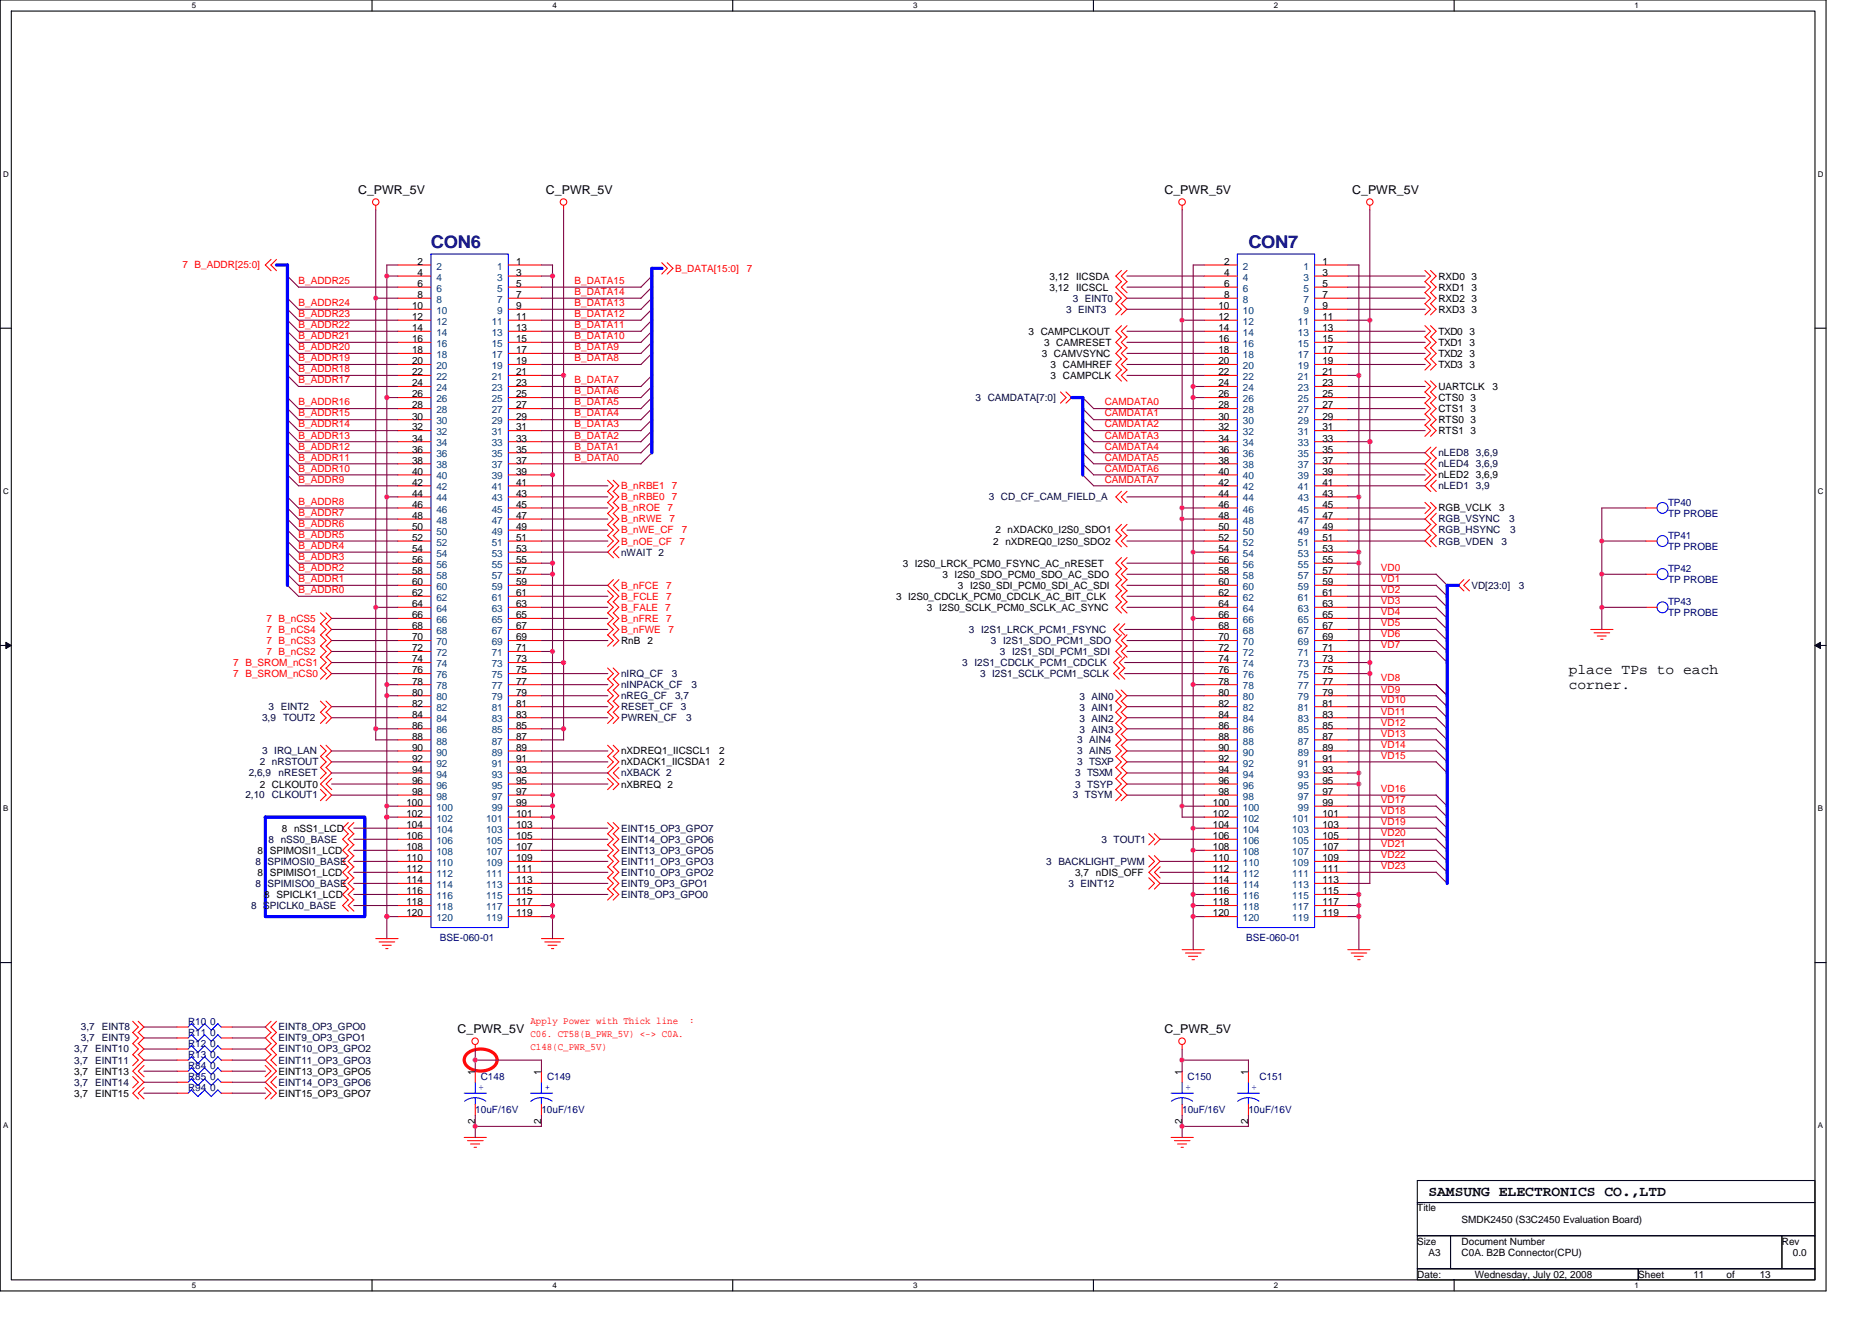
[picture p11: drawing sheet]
<svg xmlns="http://www.w3.org/2000/svg" width="297mm" height="210mm" viewBox="0 0 297 210" stroke-linecap="round" stroke-linejoin="round" font-family="sans-serif">
<defs><g id="words">
<g font-size="2.8" fill="#000080">
<text x="68.4" y="39.4">CON6</text>
<text x="198.1" y="39.4">CON7</text>
</g>
<g font-size="2.3">
<text x="248.9" y="107">place TPs to each</text>
<text x="248.9" y="109.4">corner.</text>
<text x="226.6" y="189.8">SAMSUNG ELECTRONICS CO.,LTD</text>
</g>
<g font-size="1.9">
<text x="56.8" y="30.8">C_PWR_5V</text>
<text x="86.6" y="30.8">C_PWR_5V</text>
<text x="184.8" y="30.8">C_PWR_5V</text>
<text x="214.6" y="30.8">C_PWR_5V</text>
<text x="72.6" y="164">C_PWR_5V</text>
<text x="184.8" y="164">C_PWR_5V</text>
</g>
<g font-size="1.6" fill="#f00">
<text x="29" y="42.6">7 B_ADDR[25:0]</text>
<text x="47.4" y="45.1">B_ADDR25</text>
<text x="91.2" y="45.1">B_DATA15</text>
<text x="91.2" y="46.8">B_DATA14</text>
<text x="107.1" y="43.1">B_DATA[15:0]</text>
<text x="118.5" y="43.1">7</text>
<text x="47.4" y="50.3">B_ADDR23</text>
<text x="47.4" y="52.1">B_ADDR22</text>
<text x="47.4" y="48.6">B_ADDR24</text>
<text x="47.4" y="53.8">B_ADDR21</text>
<text x="91.2" y="52.1">B_DATA11</text>
<text x="91.2" y="53.8">B_DATA10</text>
<text x="91.2" y="48.6">B_DATA13</text>
<text x="91.2" y="50.3">B_DATA12</text>
<text x="47.4" y="55.6">B_ADDR20</text>
<text x="47.4" y="59.1">B_ADDR18</text>
<text x="47.4" y="57.3">B_ADDR19</text>
<text x="91.2" y="57.3">B_DATA8</text>
<text x="91.2" y="55.6">B_DATA9</text>
<text x="47.4" y="60.8">B_ADDR17</text>
<text x="47.4" y="64.3">B_ADDR16</text>
<text x="91.2" y="64.3">B_DATA5</text>
<text x="91.2" y="62.6">B_DATA6</text>
<text x="91.2" y="60.8">B_DATA7</text>
<text x="175.3" y="64.3">CAMDATA0</text>
<text x="47.4" y="71.4">B_ADDR12</text>
<text x="47.4" y="69.6">B_ADDR13</text>
<text x="47.4" y="66.1">B_ADDR15</text>
<text x="47.4" y="67.8">B_ADDR14</text>
<text x="91.2" y="69.6">B_DATA2</text>
<text x="91.2" y="71.4">B_DATA1</text>
<text x="91.2" y="67.8">B_DATA3</text>
<text x="91.2" y="66.1">B_DATA4</text>
<text x="175.3" y="69.6">CAMDATA3</text>
<text x="175.3" y="67.8">CAMDATA2</text>
<text x="175.3" y="66.1">CAMDATA1</text>
<text x="175.3" y="71.4">CAMDATA4</text>
<text x="47.4" y="73.1">B_ADDR11</text>
<text x="47.4" y="76.6">B_ADDR9</text>
<text x="47.4" y="74.9">B_ADDR10</text>
<text x="91.2" y="73.1">B_DATA0</text>
<text x="98.5" y="77.7">B_nRBE1 7</text>
<text x="175.3" y="74.9">CAMDATA6</text>
<text x="175.3" y="73.1">CAMDATA5</text>
<text x="175.3" y="76.6">CAMDATA7</text>
<text x="47.4" y="81.9">B_ADDR7</text>
<text x="47.4" y="83.6">B_ADDR6</text>
<text x="47.4" y="80.1">B_ADDR8</text>
<text x="98.5" y="79.4">B_nRBE0 7</text>
<text x="98.5" y="81.2">B_nROE 7</text>
<text x="98.5" y="82.9">B_nRWE</text>
<text x="106.3" y="82.9">7</text>
<text x="47.4" y="87.1">B_ADDR4</text>
<text x="47.4" y="88.9">B_ADDR3</text>
<text x="47.4" y="85.4">B_ADDR5</text>
<text x="98.5" y="84.7">B_nWE_CF</text>
<text x="98.5" y="86.4">B_nOE_CF</text>
<text x="107.8" y="86.4">7</text>
<text x="108.2" y="84.7">7</text>
<text x="47.4" y="92.4">B_ADDR1</text>
<text x="47.4" y="94.1">B_ADDR0</text>
<text x="47.4" y="90.6">B_ADDR2</text>
<text x="98.5" y="95.2">B_FCLE</text>
<text x="98.5" y="93.4">B_nFCE</text>
<text x="105.7" y="95.2">7</text>
<text x="105.7" y="93.4">7</text>
<text x="219.1" y="90.6">VD0</text>
<text x="219.1" y="94.1">VD2</text>
<text x="219.1" y="95.9">VD3</text>
<text x="219.1" y="92.4">VD1</text>
<text x="42.3" y="100.4">7 B_nCS4</text>
<text x="42.3" y="98.7">7 B_nCS5</text>
<text x="98.5" y="98.7">B_nFRE</text>
<text x="98.5" y="96.9">B_FALE</text>
<text x="98.5" y="100.4">B_nFWE</text>
<text x="105.6" y="96.9">7</text>
<text x="105.7" y="98.7">7</text>
<text x="106.1" y="100.4">7</text>
<text x="219.1" y="101.2">VD6</text>
<text x="219.1" y="99.4">VD5</text>
<text x="219.1" y="97.6">VD4</text>
<text x="37" y="107.5">7 B_SROM_nCS0</text>
<text x="37" y="105.7">7 B_SROM_nCS1</text>
<text x="42.3" y="102.2">7 B_nCS3</text>
<text x="42.3" y="103.9">7 B_nCS2</text>
<text x="219.1" y="102.9">VD7</text>
<text x="219.1" y="108.2">VD8</text>
<text x="219.1" y="111.7">VD10</text>
<text x="219.1" y="109.9">VD9</text>
<text x="219.1" y="113.4">VD11</text>
<text x="219.1" y="116.9">VD13</text>
<text x="219.1" y="115.2">VD12</text>
<text x="219.1" y="118.7">VD14</text>
<text x="219.1" y="125.7">VD16</text>
<text x="219.1" y="120.4">VD15</text>
<text x="219.1" y="129.2">VD18</text>
<text x="219.1" y="127.4">VD17</text>
<text x="219.1" y="130.9">VD19</text>
<text x="219.1" y="132.7">VD20</text>
<text x="219.1" y="134.5">VD21</text>
<text x="219.1" y="137.9">VD23</text>
<text x="219.1" y="136.2">VD22</text>
<text x="84.2" y="162.5">Apply Power with Thick line</text>
<text x="84.2" y="164.6">C06. CT58(B_PWR_5V) &lt;-&gt; C0A.</text>
<text x="84.2" y="166.7">C148(C_PWR_5V)</text>
<text x="109.3" y="162.5">:</text>
</g>
<g font-size="1.6">
<text x="66.3" y="42">2</text>
<text x="66.3" y="43.8">4</text>
<text x="66.3" y="45.6">6</text>
<text x="66.3" y="47.3">8</text>
<text x="81.9" y="42">1</text>
<text x="81.9" y="43.8">3</text>
<text x="81.9" y="45.6">5</text>
<text x="81.9" y="47.3">7</text>
<text x="166.5" y="44.4">3,12</text>
<text x="166.5" y="46.1">3,12</text>
<text x="170.7" y="44.4">IICSDA</text>
<text x="170.7" y="46.1">IICSCL</text>
<text x="194.2" y="42">2</text>
<text x="194.2" y="43.8">4</text>
<text x="194.2" y="45.6">6</text>
<text x="194.2" y="47.3">8</text>
<text x="209.8" y="42">1</text>
<text x="209.8" y="43.8">3</text>
<text x="209.8" y="45.6">5</text>
<text x="209.8" y="47.3">7</text>
<text x="228.2" y="47.9">RXD2 3</text>
<text x="228.2" y="46.1">RXD1 3</text>
<text x="228.2" y="44.4">RXD0 3</text>
<text x="65.4" y="49.1">10</text>
<text x="65.4" y="50.8">12</text>
<text x="65.4" y="52.6">14</text>
<text x="81.9" y="49.1">9</text>
<text x="81.9" y="50.8">11</text>
<text x="81.9" y="52.6">13</text>
<text x="163.2" y="53.1">3 CAMPCLKOUT</text>
<text x="193.3" y="49.1">10</text>
<text x="193.3" y="50.8">12</text>
<text x="193.3" y="52.6">14</text>
<text x="209.8" y="49.1">9</text>
<text x="209.8" y="50.8">11</text>
<text x="209.8" y="52.6">13</text>
<text x="228.2" y="53.1">TXD0 3</text>
<text x="228.2" y="49.6">RXD3 3</text>
<text x="65.4" y="54.3">16</text>
<text x="65.4" y="56.1">18</text>
<text x="65.4" y="57.8">20</text>
<text x="65.4" y="59.6">22</text>
<text x="81.9" y="54.3">15</text>
<text x="81.9" y="56.1">17</text>
<text x="81.9" y="57.8">19</text>
<text x="81.9" y="59.6">21</text>
<text x="165.3" y="56.6">3 CAMVSYNC</text>
<text x="165.7" y="54.9">3 CAMRESET</text>
<text x="166.7" y="58.4">3 CAMHREF</text>
<text x="193.3" y="54.3">16</text>
<text x="193.3" y="56.1">18</text>
<text x="193.3" y="57.8">20</text>
<text x="193.3" y="59.6">22</text>
<text x="209.8" y="54.3">15</text>
<text x="209.8" y="56.1">17</text>
<text x="209.8" y="57.8">19</text>
<text x="209.8" y="59.6">21</text>
<text x="228.2" y="56.6">TXD2 3</text>
<text x="228.2" y="54.9">TXD1 3</text>
<text x="228.2" y="58.4">TXD3 3</text>
<text x="65.4" y="61.3">24</text>
<text x="65.4" y="63.1">26</text>
<text x="65.4" y="64.8">28</text>
<text x="81.9" y="61.3">23</text>
<text x="81.9" y="63.1">25</text>
<text x="81.9" y="64.8">27</text>
<text x="166.7" y="60.1">3 CAMPCLK</text>
<text x="193.3" y="61.3">24</text>
<text x="193.3" y="63.1">26</text>
<text x="193.3" y="64.8">28</text>
<text x="209.8" y="61.3">23</text>
<text x="209.8" y="63.1">25</text>
<text x="209.8" y="64.8">27</text>
<text x="228.2" y="61.9">UARTCLK</text>
<text x="228.2" y="63.6">CTS0 3</text>
<text x="228.2" y="65.4">CTS1 3</text>
<text x="236.8" y="61.9">3</text>
<text x="65.4" y="66.6">30</text>
<text x="65.4" y="68.3">32</text>
<text x="65.4" y="70.1">34</text>
<text x="65.4" y="71.8">36</text>
<text x="81.9" y="66.6">29</text>
<text x="81.9" y="68.3">31</text>
<text x="81.9" y="70.1">33</text>
<text x="81.9" y="71.8">35</text>
<text x="193.3" y="66.6">30</text>
<text x="193.3" y="68.3">32</text>
<text x="193.3" y="70.1">34</text>
<text x="193.3" y="71.8">36</text>
<text x="209.8" y="66.6">29</text>
<text x="209.8" y="68.3">31</text>
<text x="209.8" y="70.1">33</text>
<text x="209.8" y="71.8">35</text>
<text x="228.2" y="67.1">RTS0 3</text>
<text x="228.2" y="68.9">RTS1 3</text>
<text x="65.4" y="73.6">38</text>
<text x="65.4" y="75.4">40</text>
<text x="65.4" y="77.1">42</text>
<text x="81.9" y="73.6">37</text>
<text x="81.9" y="75.4">39</text>
<text x="81.9" y="77.1">41</text>
<text x="193.3" y="73.6">38</text>
<text x="193.3" y="75.4">40</text>
<text x="193.3" y="77.1">42</text>
<text x="209.8" y="73.6">37</text>
<text x="209.8" y="75.4">39</text>
<text x="209.8" y="77.1">41</text>
<text x="228.2" y="75.9">nLED2 3,6,9</text>
<text x="65.4" y="78.8">44</text>
<text x="65.4" y="80.6">46</text>
<text x="65.4" y="82.4">48</text>
<text x="81.9" y="78.8">43</text>
<text x="81.9" y="80.6">45</text>
<text x="81.9" y="82.4">47</text>
<text x="193.3" y="78.8">44</text>
<text x="193.3" y="80.6">46</text>
<text x="193.3" y="82.4">48</text>
<text x="209.8" y="78.8">43</text>
<text x="209.8" y="80.6">45</text>
<text x="209.8" y="82.4">47</text>
<text x="228.2" y="81.2">RGB_VCLK</text>
<text x="237.9" y="81.2">3</text>
<text x="65.4" y="84.1">50</text>
<text x="65.4" y="85.9">52</text>
<text x="65.4" y="87.6">54</text>
<text x="65.4" y="89.4">56</text>
<text x="81.9" y="84.1">49</text>
<text x="81.9" y="85.9">51</text>
<text x="81.9" y="87.6">53</text>
<text x="81.9" y="89.4">55</text>
<text x="143.2" y="89.9">3 I2S0_LRCK_PCM0_FSYNC_AC_nRESET</text>
<text x="157.6" y="86.4">2 nXDREQ0_I2S0_SDO2</text>
<text x="157.9" y="84.7">2 nXDACK0_I2S0_SDO1</text>
<text x="193.3" y="84.1">50</text>
<text x="193.3" y="85.9">52</text>
<text x="193.3" y="87.6">54</text>
<text x="193.3" y="89.4">56</text>
<text x="209.8" y="84.1">49</text>
<text x="209.8" y="85.9">51</text>
<text x="209.8" y="87.6">53</text>
<text x="209.8" y="89.4">55</text>
<text x="65.4" y="91.1">58</text>
<text x="65.4" y="92.9">60</text>
<text x="65.4" y="94.6">62</text>
<text x="81.9" y="91.1">57</text>
<text x="81.9" y="92.9">59</text>
<text x="81.9" y="94.6">61</text>
<text x="142.2" y="95.2">3 I2S0_CDCLK_PCM0_CDCLK_AC_BIT_CLK</text>
<text x="149.5" y="91.7">3 I2S0_SDO_PCM0_SDO_AC_SDO</text>
<text x="152" y="93.4">3 I2S0_SDI_PCM0_SDI_AC_SDI</text>
<text x="193.3" y="91.1">58</text>
<text x="193.3" y="92.9">60</text>
<text x="193.3" y="94.6">62</text>
<text x="209.8" y="91.1">57</text>
<text x="209.8" y="92.9">59</text>
<text x="209.8" y="94.6">61</text>
<text x="65.4" y="96.4">64</text>
<text x="65.4" y="98.1">66</text>
<text x="65.4" y="99.9">68</text>
<text x="65.4" y="101.6">70</text>
<text x="81.9" y="96.4">63</text>
<text x="81.9" y="98.1">65</text>
<text x="81.9" y="99.9">67</text>
<text x="81.9" y="101.6">69</text>
<text x="147.1" y="96.9">3 I2S0_SCLK_PCM0_SCLK_AC_SYNC</text>
<text x="193.3" y="96.4">64</text>
<text x="193.3" y="98.1">66</text>
<text x="193.3" y="99.9">68</text>
<text x="193.3" y="101.6">70</text>
<text x="209.8" y="96.4">63</text>
<text x="209.8" y="98.1">65</text>
<text x="209.8" y="99.9">67</text>
<text x="209.8" y="101.6">69</text>
<text x="65.4" y="103.4">72</text>
<text x="65.4" y="105.1">74</text>
<text x="65.4" y="106.9">76</text>
<text x="81.9" y="103.4">71</text>
<text x="81.9" y="105.1">73</text>
<text x="81.9" y="106.9">75</text>
<text x="98.5" y="102.2">RnB</text>
<text x="102.7" y="102.2">2</text>
<text x="193.3" y="103.4">72</text>
<text x="193.3" y="105.1">74</text>
<text x="193.3" y="106.9">76</text>
<text x="209.8" y="103.4">71</text>
<text x="209.8" y="105.1">73</text>
<text x="209.8" y="106.9">75</text>
<text x="65.4" y="108.6">78</text>
<text x="65.4" y="110.4">80</text>
<text x="65.4" y="112.1">82</text>
<text x="65.4" y="113.9">84</text>
<text x="81.9" y="108.6">77</text>
<text x="81.9" y="110.4">79</text>
<text x="81.9" y="112.1">81</text>
<text x="81.9" y="113.9">83</text>
<text x="193.3" y="108.6">78</text>
<text x="193.3" y="110.4">80</text>
<text x="193.3" y="112.1">82</text>
<text x="193.3" y="113.9">84</text>
<text x="209.8" y="108.6">77</text>
<text x="209.8" y="110.4">79</text>
<text x="209.8" y="112.1">81</text>
<text x="209.8" y="113.9">83</text>
<text x="65.4" y="115.7">86</text>
<text x="65.4" y="117.4">88</text>
<text x="65.4" y="119.2">90</text>
<text x="81.9" y="115.7">85</text>
<text x="81.9" y="117.4">87</text>
<text x="81.9" y="119.2">89</text>
<text x="98.5" y="119.7">nXDREQ1_IICSCL1</text>
<text x="114.1" y="119.7">2</text>
<text x="193.3" y="115.7">86</text>
<text x="193.3" y="117.4">88</text>
<text x="193.3" y="119.2">90</text>
<text x="209.8" y="115.7">85</text>
<text x="209.8" y="117.4">87</text>
<text x="209.8" y="119.2">89</text>
<text x="41.2" y="125">2 CLKOUT0</text>
<text x="65.4" y="120.9">92</text>
<text x="65.4" y="122.7">94</text>
<text x="65.4" y="124.4">96</text>
<text x="81.9" y="120.9">91</text>
<text x="81.9" y="122.7">93</text>
<text x="81.9" y="124.4">95</text>
<text x="98.5" y="125">nXBREQ 2</text>
<text x="98.5" y="121.5">nXDACK1_IICSDA1</text>
<text x="114.1" y="121.5">2</text>
<text x="193.3" y="120.9">92</text>
<text x="193.3" y="122.7">94</text>
<text x="193.3" y="124.4">96</text>
<text x="209.8" y="120.9">91</text>
<text x="209.8" y="122.7">93</text>
<text x="209.8" y="124.4">95</text>
<text x="44.7" y="132">8 nSS1_LCD</text>
<text x="64.5" y="127.9">100</text>
<text x="64.5" y="129.7">102</text>
<text x="64.5" y="131.4">104</text>
<text x="65.4" y="126.2">98</text>
<text x="81.9" y="126.2">97</text>
<text x="81.9" y="127.9">99</text>
<text x="81.9" y="129.7">101</text>
<text x="81.9" y="131.4">103</text>
<text x="192.4" y="127.9">100</text>
<text x="192.4" y="129.7">102</text>
<text x="192.4" y="131.4">104</text>
<text x="193.3" y="126.2">98</text>
<text x="209.8" y="126.2">97</text>
<text x="209.8" y="127.9">99</text>
<text x="209.8" y="129.7">101</text>
<text x="209.8" y="131.4">103</text>
<text x="40.9" y="135.5">8</text>
<text x="42.8" y="135.5">SPIMOSI1_LCD</text>
<text x="64.5" y="133.2">106</text>
<text x="64.5" y="134.9">108</text>
<text x="64.5" y="136.7">110</text>
<text x="81.9" y="133.2">105</text>
<text x="81.9" y="134.9">107</text>
<text x="81.9" y="136.7">109</text>
<text x="192.4" y="133.2">106</text>
<text x="192.4" y="134.9">108</text>
<text x="192.4" y="136.7">110</text>
<text x="209.8" y="133.2">105</text>
<text x="209.8" y="134.9">107</text>
<text x="209.8" y="136.7">109</text>
<text x="40.9" y="139">8</text>
<text x="41.9" y="142.5">8 SPICLK1_LCD</text>
<text x="42.8" y="139">SPIMISO1_LCD</text>
<text x="64.5" y="138.4">112</text>
<text x="64.5" y="140.2">114</text>
<text x="64.5" y="141.9">116</text>
<text x="64.5" y="143.7">118</text>
<text x="81.9" y="138.4">111</text>
<text x="81.9" y="140.2">113</text>
<text x="81.9" y="141.9">115</text>
<text x="81.9" y="143.7">117</text>
<text x="170.6" y="139">3,7</text>
<text x="173.9" y="139">nDIS_OFF</text>
<text x="192.4" y="138.4">112</text>
<text x="192.4" y="140.2">114</text>
<text x="192.4" y="141.9">116</text>
<text x="192.4" y="143.7">118</text>
<text x="209.8" y="138.4">111</text>
<text x="209.8" y="140.2">113</text>
<text x="209.8" y="141.9">115</text>
<text x="209.8" y="143.7">117</text>
<text x="64.5" y="145.5">120</text>
<text x="81.9" y="145.5">119</text>
<text x="192.4" y="145.5">120</text>
<text x="209.8" y="145.5">119</text>
<text x="11.8" y="170.5">3,7</text>
<text x="15.1" y="170.5">EINT13</text>
<text x="44.2" y="170.5">EINT13_OP3_GPO5</text>
<text x="75.4" y="170.5" transform="rotate(-90 75.4 170.5)">1</text>
<text x="85.9" y="170.5" transform="rotate(-90 85.9 170.5)">1</text>
<text x="187.6" y="170.5" transform="rotate(-90 187.6 170.5)">1</text>
<text x="198.1" y="170.5" transform="rotate(-90 198.1 170.5)">1</text>
<text x="11.8" y="174.1">3,7</text>
<text x="15.1" y="174.1">EINT15</text>
<text x="44.2" y="174.1">EINT15_OP3_GPO7</text>
<text x="75.4" y="178.4" transform="rotate(-90 75.4 178.4)">2</text>
<text x="85.9" y="178.4" transform="rotate(-90 85.9 178.4)">2</text>
<text x="187.6" y="178.4" transform="rotate(-90 187.6 178.4)">2</text>
<text x="198.1" y="178.4" transform="rotate(-90 198.1 178.4)">2</text>
<text x="224.9" y="192.3">Title</text>
<text x="224.9" y="197.5">Size</text>
<text x="231.9" y="194">SMDK2450 (S3C2450 Evaluation Board)</text>
<text x="231.9" y="197.5">Document Number</text>
<text x="282.7" y="197.5">Rev</text>
<text x="224.9" y="202.8">Date:</text>
<text x="226.6" y="199.3">A3</text>
<text x="231.9" y="199.3">C0A. B2B Connector(CPU)</text>
<text x="234" y="202.8">Wednesday, July 02, 2008</text>
<text x="259.9" y="202.8">Sheet</text>
<text x="268.7" y="202.8">11</text>
<text x="274" y="202.8">of</text>
<text x="279.2" y="202.8">13</text>
<text x="284.5" y="199.3">0.0</text>
</g>
<g font-size="1.6" fill="#004080">
<text x="69.3" y="42.8">2</text>
<text x="69.3" y="44.5">4</text>
<text x="69.3" y="46.3">6</text>
<text x="78.9" y="42.8">1</text>
<text x="78.9" y="44.5">3</text>
<text x="78.9" y="46.3">5</text>
<text x="197.2" y="42.8">2</text>
<text x="197.2" y="44.5">4</text>
<text x="197.2" y="46.3">6</text>
<text x="206.8" y="42.8">1</text>
<text x="206.8" y="44.5">3</text>
<text x="206.8" y="46.3">5</text>
<text x="69.3" y="48">8</text>
<text x="69.3" y="49.8">10</text>
<text x="69.3" y="51.5">12</text>
<text x="69.3" y="53.3">14</text>
<text x="78" y="51.5">11</text>
<text x="78" y="53.3">13</text>
<text x="78.9" y="48">7</text>
<text x="78.9" y="49.8">9</text>
<text x="197.2" y="48">8</text>
<text x="197.2" y="49.8">10</text>
<text x="197.2" y="51.5">12</text>
<text x="197.2" y="53.3">14</text>
<text x="205.9" y="51.5">11</text>
<text x="205.9" y="53.3">13</text>
<text x="206.8" y="48">7</text>
<text x="206.8" y="49.8">9</text>
<text x="69.3" y="55.1">16</text>
<text x="69.3" y="56.8">18</text>
<text x="69.3" y="58.6">20</text>
<text x="78" y="55.1">15</text>
<text x="78" y="56.8">17</text>
<text x="78" y="58.6">19</text>
<text x="197.2" y="55.1">16</text>
<text x="197.2" y="56.8">18</text>
<text x="197.2" y="58.6">20</text>
<text x="205.9" y="55.1">15</text>
<text x="205.9" y="56.8">17</text>
<text x="205.9" y="58.6">19</text>
<text x="69.3" y="60.3">22</text>
<text x="69.3" y="62.1">24</text>
<text x="69.3" y="63.8">26</text>
<text x="69.3" y="65.6">28</text>
<text x="78" y="60.3">21</text>
<text x="78" y="62.1">23</text>
<text x="78" y="63.8">25</text>
<text x="78" y="65.6">27</text>
<text x="197.2" y="60.3">22</text>
<text x="197.2" y="62.1">24</text>
<text x="197.2" y="63.8">26</text>
<text x="197.2" y="65.6">28</text>
<text x="205.9" y="60.3">21</text>
<text x="205.9" y="62.1">23</text>
<text x="205.9" y="63.8">25</text>
<text x="205.9" y="65.6">27</text>
<text x="69.3" y="67.3">30</text>
<text x="69.3" y="69.1">32</text>
<text x="69.3" y="70.8">34</text>
<text x="78" y="67.3">29</text>
<text x="78" y="69.1">31</text>
<text x="78" y="70.8">33</text>
<text x="197.2" y="67.3">30</text>
<text x="197.2" y="69.1">32</text>
<text x="197.2" y="70.8">34</text>
<text x="205.9" y="67.3">29</text>
<text x="205.9" y="69.1">31</text>
<text x="205.9" y="70.8">33</text>
<text x="69.3" y="72.6">36</text>
<text x="69.3" y="74.3">38</text>
<text x="69.3" y="76.1">40</text>
<text x="69.3" y="77.8">42</text>
<text x="78" y="72.6">35</text>
<text x="78" y="74.3">37</text>
<text x="78" y="76.1">39</text>
<text x="78" y="77.8">41</text>
<text x="197.2" y="72.6">36</text>
<text x="197.2" y="74.3">38</text>
<text x="197.2" y="76.1">40</text>
<text x="197.2" y="77.8">42</text>
<text x="205.9" y="72.6">35</text>
<text x="205.9" y="74.3">37</text>
<text x="205.9" y="76.1">39</text>
<text x="205.9" y="77.8">41</text>
<text x="69.3" y="79.6">44</text>
<text x="69.3" y="81.4">46</text>
<text x="69.3" y="83.1">48</text>
<text x="78" y="79.6">43</text>
<text x="78" y="81.4">45</text>
<text x="78" y="83.1">47</text>
<text x="197.2" y="79.6">44</text>
<text x="197.2" y="81.4">46</text>
<text x="197.2" y="83.1">48</text>
<text x="205.9" y="79.6">43</text>
<text x="205.9" y="81.4">45</text>
<text x="205.9" y="83.1">47</text>
<text x="69.3" y="84.9">50</text>
<text x="69.3" y="86.6">52</text>
<text x="69.3" y="88.4">54</text>
<text x="78" y="84.9">49</text>
<text x="78" y="86.6">51</text>
<text x="78" y="88.4">53</text>
<text x="197.2" y="84.9">50</text>
<text x="197.2" y="86.6">52</text>
<text x="197.2" y="88.4">54</text>
<text x="205.9" y="84.9">49</text>
<text x="205.9" y="86.6">51</text>
<text x="205.9" y="88.4">53</text>
<text x="69.3" y="90.1">56</text>
<text x="69.3" y="91.9">58</text>
<text x="69.3" y="93.6">60</text>
<text x="69.3" y="95.4">62</text>
<text x="78" y="90.1">55</text>
<text x="78" y="91.9">57</text>
<text x="78" y="93.6">59</text>
<text x="78" y="95.4">61</text>
<text x="197.2" y="90.1">56</text>
<text x="197.2" y="91.9">58</text>
<text x="197.2" y="93.6">60</text>
<text x="197.2" y="95.4">62</text>
<text x="205.9" y="90.1">55</text>
<text x="205.9" y="91.9">57</text>
<text x="205.9" y="93.6">59</text>
<text x="205.9" y="95.4">61</text>
<text x="69.3" y="97.1">64</text>
<text x="69.3" y="98.9">66</text>
<text x="69.3" y="100.6">68</text>
<text x="78" y="97.1">63</text>
<text x="78" y="98.9">65</text>
<text x="78" y="100.6">67</text>
<text x="197.2" y="97.1">64</text>
<text x="197.2" y="98.9">66</text>
<text x="197.2" y="100.6">68</text>
<text x="205.9" y="97.1">63</text>
<text x="205.9" y="98.9">65</text>
<text x="205.9" y="100.6">67</text>
<text x="69.3" y="102.4">70</text>
<text x="69.3" y="104.1">72</text>
<text x="69.3" y="105.9">74</text>
<text x="69.3" y="107.6">76</text>
<text x="78" y="102.4">69</text>
<text x="78" y="104.1">71</text>
<text x="78" y="105.9">73</text>
<text x="78" y="107.6">75</text>
<text x="197.2" y="102.4">70</text>
<text x="197.2" y="104.1">72</text>
<text x="197.2" y="105.9">74</text>
<text x="197.2" y="107.6">76</text>
<text x="205.9" y="102.4">69</text>
<text x="205.9" y="104.1">71</text>
<text x="205.9" y="105.9">73</text>
<text x="205.9" y="107.6">75</text>
<text x="69.3" y="109.4">78</text>
<text x="69.3" y="111.2">80</text>
<text x="69.3" y="112.9">82</text>
<text x="78" y="109.4">77</text>
<text x="78" y="111.2">79</text>
<text x="78" y="112.9">81</text>
<text x="197.2" y="109.4">78</text>
<text x="197.2" y="111.2">80</text>
<text x="197.2" y="112.9">82</text>
<text x="205.9" y="109.4">77</text>
<text x="205.9" y="111.2">79</text>
<text x="205.9" y="112.9">81</text>
<text x="69.3" y="114.7">84</text>
<text x="69.3" y="116.4">86</text>
<text x="69.3" y="118.2">88</text>
<text x="69.3" y="119.9">90</text>
<text x="78" y="114.7">83</text>
<text x="78" y="116.4">85</text>
<text x="78" y="118.2">87</text>
<text x="78" y="119.9">89</text>
<text x="197.2" y="114.7">84</text>
<text x="197.2" y="116.4">86</text>
<text x="197.2" y="118.2">88</text>
<text x="197.2" y="119.9">90</text>
<text x="205.9" y="114.7">83</text>
<text x="205.9" y="116.4">85</text>
<text x="205.9" y="118.2">87</text>
<text x="205.9" y="119.9">89</text>
<text x="69.3" y="121.7">92</text>
<text x="69.3" y="123.4">94</text>
<text x="69.3" y="125.2">96</text>
<text x="78" y="121.7">91</text>
<text x="78" y="123.4">93</text>
<text x="78" y="125.2">95</text>
<text x="197.2" y="121.7">92</text>
<text x="197.2" y="123.4">94</text>
<text x="197.2" y="125.2">96</text>
<text x="205.9" y="121.7">91</text>
<text x="205.9" y="123.4">93</text>
<text x="205.9" y="125.2">95</text>
<text x="69.3" y="126.9">98</text>
<text x="69.3" y="128.7">100</text>
<text x="69.3" y="130.4">102</text>
<text x="77.1" y="130.4">101</text>
<text x="78" y="126.9">97</text>
<text x="78" y="128.7">99</text>
<text x="197.2" y="126.9">98</text>
<text x="197.2" y="128.7">100</text>
<text x="197.2" y="130.4">102</text>
<text x="205.1" y="130.4">101</text>
<text x="205.9" y="126.9">97</text>
<text x="205.9" y="128.7">99</text>
<text x="69.3" y="132.2">104</text>
<text x="69.3" y="133.9">106</text>
<text x="69.3" y="135.7">108</text>
<text x="69.3" y="137.5">110</text>
<text x="77.1" y="132.2">103</text>
<text x="77.1" y="133.9">105</text>
<text x="77.1" y="135.7">107</text>
<text x="77.1" y="137.5">109</text>
<text x="197.2" y="132.2">104</text>
<text x="197.2" y="133.9">106</text>
<text x="197.2" y="135.7">108</text>
<text x="197.2" y="137.5">110</text>
<text x="205.1" y="132.2">103</text>
<text x="205.1" y="133.9">105</text>
<text x="205.1" y="135.7">107</text>
<text x="205.1" y="137.5">109</text>
<text x="69.3" y="139.2">112</text>
<text x="69.3" y="140.9">114</text>
<text x="69.3" y="142.7">116</text>
<text x="77.1" y="139.2">111</text>
<text x="77.1" y="140.9">113</text>
<text x="77.1" y="142.7">115</text>
<text x="197.2" y="139.2">112</text>
<text x="197.2" y="140.9">114</text>
<text x="197.2" y="142.7">116</text>
<text x="205.1" y="139.2">111</text>
<text x="205.1" y="140.9">113</text>
<text x="205.1" y="142.7">115</text>
<text x="69.3" y="144.5">118</text>
<text x="69.3" y="146.2">120</text>
<text x="77.1" y="144.5">117</text>
<text x="77.1" y="146.2">119</text>
<text x="197.2" y="144.5">118</text>
<text x="197.2" y="146.2">120</text>
<text x="205.1" y="144.5">117</text>
<text x="205.1" y="146.2">119</text>
</g>
<g font-size="1.6" fill="#000040">
<text x="170.2" y="47.9">3 EINT0</text>
<text x="169.2" y="49.6">3 EINT3</text>
<text x="154.8" y="63.6">3 CAMDATA[7:0]</text>
<text x="228.2" y="72.4">nLED8 3,6,9</text>
<text x="228.2" y="77.7">nLED1 3,9</text>
<text x="228.2" y="74.1">nLED4 3,6,9</text>
<text x="156.9" y="79.4">3 CD_CF_CAM_FIELD_A</text>
<text x="228.2" y="82.9">RGB_VSYNC</text>
<text x="239.5" y="82.9">3</text>
<text x="98.5" y="88.2">nWAIT 2</text>
<text x="228.2" y="84.7">RGB_HSYNC</text>
<text x="228.2" y="86.4">RGB_VDEN</text>
<text x="238.2" y="86.4">3</text>
<text x="239.6" y="84.7">3</text>
<text x="233.5" y="93.4">VD[23:0]</text>
<text x="241" y="93.4">3</text>
<text x="153.8" y="100.4">3 I2S1_LRCK_PCM1_FSYNC</text>
<text x="98.5" y="107.5">nIRQ_CF</text>
<text x="106.6" y="107.5">3</text>
<text x="152.7" y="105.7">3 I2S1_CDCLK_PCM1_CDCLK</text>
<text x="155.5" y="107.5">3 I2S1_SCLK_PCM1_SCLK</text>
<text x="157.2" y="102.2">3 I2S1_SDO_PCM1_SDO</text>
<text x="158.7" y="103.9">3 I2S1_SDI_PCM1_SDI</text>
<text x="42.6" y="112.7">3 EINT2</text>
<text x="98.5" y="112.7">RESET_CF</text>
<text x="98.5" y="109.2">nINPACK_CF</text>
<text x="98.5" y="111">nREG_CF</text>
<text x="107.1" y="111">3,7</text>
<text x="108" y="112.7">3</text>
<text x="109.7" y="109.2">3</text>
<text x="171.3" y="111.1">3 AIN0</text>
<text x="171.3" y="112.9">3 AIN1</text>
<text x="41.6" y="114.5">3,9</text>
<text x="41.6" y="119.7">3 IRQ_LAN</text>
<text x="44.9" y="114.5">TOUT2</text>
<text x="98.5" y="114.5">PWREN_CF</text>
<text x="108.9" y="114.5">3</text>
<text x="170.9" y="118">3 AIN4</text>
<text x="170.9" y="119.7">3 AIN5</text>
<text x="171.3" y="114.6">3 AIN2</text>
<text x="171.3" y="116.4">3 AIN3</text>
<text x="39.5" y="123.2">2,6,9</text>
<text x="41.2" y="121.5">2 nRSTOUT</text>
<text x="44.2" y="123.2">nRESET</text>
<text x="98.5" y="123.2">nXBACK 2</text>
<text x="170.6" y="123.2">3 TSXM</text>
<text x="170.6" y="125">3 TSYP</text>
<text x="170.9" y="121.5">3 TSXP</text>
<text x="38.9" y="126.7">2,10</text>
<text x="43.2" y="126.7">CLKOUT1</text>
<text x="98.5" y="132">EINT15_OP3_GPO7</text>
<text x="170.2" y="126.7">3 TSYM</text>
<text x="40.5" y="137.2">8</text>
<text x="42.5" y="137.2">SPIMOSI0_BASE</text>
<text x="42.6" y="133.8">8 nSS0_BASE</text>
<text x="98.5" y="133.8">EINT14_OP3_GPO6</text>
<text x="98.5" y="137.2">EINT11_OP3_GPO3</text>
<text x="98.5" y="135.5">EINT13_OP3_GPO5</text>
<text x="166" y="137.2">3 BACKLIGHT_PWM</text>
<text x="174.8" y="133.8">3 TOUT1</text>
<text x="40.5" y="140.8">8</text>
<text x="42.5" y="140.8">SPIMISO0_BASE</text>
<text x="98.5" y="140.8">EINT9_OP3_GPO1</text>
<text x="98.5" y="142.5">EINT8_OP3_GPO0</text>
<text x="98.5" y="139">EINT10_OP3_GPO2</text>
<text x="169.5" y="140.8">3 EINT12</text>
<text x="39.8" y="144.3">8 SPICLK0_BASE</text>
<text x="11.8" y="167">3,7</text>
<text x="12.8" y="165.3">3,7</text>
<text x="12.8" y="163.5">3,7</text>
<text x="15.1" y="167">EINT10</text>
<text x="16.2" y="165.3">EINT9</text>
<text x="16.2" y="163.5">EINT8</text>
<text x="44.2" y="165.3">EINT9_OP3_GPO1</text>
<text x="44.2" y="167">EINT10_OP3_GPO2</text>
<text x="44.2" y="163.5">EINT8_OP3_GPO0</text>
<text x="11.8" y="168.8">3,7</text>
<text x="11.8" y="172.3">3,7</text>
<text x="15.1" y="168.8">EINT11</text>
<text x="15.1" y="172.3">EINT14</text>
<text x="44.2" y="168.8">EINT11_OP3_GPO3</text>
<text x="44.2" y="172.3">EINT14_OP3_GPO6</text>
</g>
<g font-size="1.6" fill="#000080">
<text x="264.7" y="80.3">TP40</text>
<text x="264.7" y="82">TP PROBE</text>
<text x="264.7" y="85.6">TP41</text>
<text x="264.7" y="87.3">TP PROBE</text>
<text x="264.7" y="90.8">TP42</text>
<text x="264.7" y="92.6">TP PROBE</text>
<text x="264.7" y="96.1">TP43</text>
<text x="264.7" y="97.8">TP PROBE</text>
<text x="69.8" y="149.4">BSE-060-01</text>
<text x="197.7" y="149.4">BSE-060-01</text>
<text x="29.8" y="162.7">R10 0</text>
<text x="29.8" y="164.4">R11 0</text>
<text x="29.8" y="166.2">R12 0</text>
<text x="29.8" y="167.9">R13 0</text>
<text x="29.8" y="169.7">R84 0</text>
<text x="29.8" y="171.4">R85 0</text>
<text x="29.8" y="173.2">R94 0</text>
<text x="76.3" y="171.4">C148</text>
<text x="86.8" y="171.4">C149</text>
<text x="188.4" y="171.4">C150</text>
<text x="199.8" y="171.4">C151</text>
<text x="75.4" y="176.7">10uF/16V</text>
<text x="85.9" y="176.7">10uF/16V</text>
<text x="187.6" y="176.7">10uF/16V</text>
<text x="198.1" y="176.7">10uF/16V</text>
</g>
<g font-size="1.6" fill="#00f">
<text x="75.9" y="173">+</text>
<text x="86.4" y="173">+</text>
<text x="188.1" y="173">+</text>
<text x="198.6" y="173">+</text>
</g>
<g font-size="1.3">
<text x="30.4" y="1.3">5</text>
<text x="87.6" y="1.3">4</text>
<text x="144.9" y="1.3">3</text>
<text x="202.1" y="1.3">2</text>
<text x="259.4" y="1.3">1</text>
<text x=".5" y="28">D</text>
<text x="288.4" y="28">D</text>
<text x=".5" y="78.4">C</text>
<text x="288.4" y="78.4">C</text>
<text x=".5" y="128.7">B</text>
<text x="288.4" y="128.7">B</text>
<text x=".5" y="179.1">A</text>
<text x="288.4" y="179.1">A</text>
<text x="30.4" y="204.4">5</text>
<text x="87.6" y="204.4">4</text>
<text x="144.9" y="204.4">3</text>
<text x="202.1" y="204.4">2</text>
<text x="259.4" y="204.4">1</text>
</g>
</g></defs>
<path d="M0 0h289.7v204.9h-289.7zM1.8 1.8h286.2v201.3h-286.2z" fill="none" stroke="#000" stroke-width=".17"/>
<g fill="#fff">
<path d="M30.4 .2h.7v1.4h-.7z"/>
<path d="M30.4 203.3h.7v1.4h-.7z"/>
</g>
<path d="M59 0v1.8M59 203.1v1.8" fill="none" stroke="#000" stroke-width=".17"/>
<g fill="#fff">
<path d="M87.6 .2h.7v1.4h-.7z"/>
<path d="M87.6 203.3h.7v1.4h-.7z"/>
</g>
<path d="M116.3 0v1.8M116.3 203.1v1.8" fill="none" stroke="#000" stroke-width=".17"/>
<g fill="#fff">
<path d="M144.9 .2h.7v1.4h-.7z"/>
<path d="M144.9 203.3h.7v1.4h-.7z"/>
</g>
<path d="M173.5 0v1.8M173.5 203.1v1.8" fill="none" stroke="#000" stroke-width=".17"/>
<g fill="#fff">
<path d="M202.1 .2h.7v1.4h-.7z"/>
<path d="M202.1 203.3h.7v1.4h-.7z"/>
</g>
<path d="M230.7 0v1.8M230.7 203.1v1.8" fill="none" stroke="#000" stroke-width=".17"/>
<g fill="#fff">
<path d="M259.4 .2h.6v1.4h-.6z"/>
<path d="M259.4 203.3h.6v1.4h-.6z"/>
<path d="M.5 26.9h.9v1.4h-.9z"/>
<path d="M288.4 26.9h.9v1.4h-.9z"/>
<path d="M.5 77.3h.9v1.4h-.9z"/>
<path d="M288.4 77.3h.9v1.4h-.9z"/>
</g>
<path d="M0 52.1h1.8M288 52.1h1.7" fill="none" stroke="#000" stroke-width=".17"/>
<g fill="#fff">
<path d="M.5 127.6h.8v1.4h-.8z"/>
<path d="M288.4 127.6h.9v1.4h-.9z"/>
</g>
<path d="M0 102.4h1.8M288 102.4h1.7" fill="none" stroke="#000" stroke-width=".17"/>
<path d="M.9 101.9l.9 .5-.9 .5zM288 102.4l.9-.5v1z" fill="#000" stroke="#000" stroke-width=".16"/>
<g fill="#fff">
<path d="M.5 177.9h.8v1.4h-.8z"/>
<path d="M288.4 177.9h.9v1.4h-.9z"/>
</g>
<path d="M0 152.8h1.8M288 152.8h1.7M224.9 187.4h63.1v3.5h-63.1zM224.9 190.9h63.1v5.2h-63.1zM224.9 196.1h5.3v5.3h-5.3zM230.2 196.1h52.5v5.3h-52.5zM282.7 196.1h5.3v5.3h-5.3zM224.9 201.4h35v1.7h-35zM259.9 201.4h28.1v1.7h-28.1z" fill="none" stroke="#000" stroke-width=".17"/>
<path d="M43.9 42.1h1.7v50.8M105 42.6h-1.6v29.3M170 63.1h1.8M171.8 63.1v12.3M231.4 92.9h-1.8v47.3M42.1 129.7h15.8v15.8h-15.8z" fill="none" stroke="#00f" stroke-width=".51"/>
<path d="M74 167.3a3.4 3.4 0 0 1 4.5 0 1.49 1.49 0 0 1-.9 2.5 3.2 3.2 0 0 1-3.9-1.1v-.5v-.4z" fill="none" stroke="#f00" stroke-width=".51"/>
<g fill="none" stroke="#f00" stroke-width=".17">
<path d="M59.6 32.6v.7M89.4 32.6v.7M187.6 32.6v.7M217.4 32.6v.7M43 41.2l-.9 .9 .9 .9M43.9 41.2l-.9 .9 .9 .9M63.1 42.1h5.3M63.1 43.8h5.3M63.1 45.6h5.3M63.1 47.3h5.3M63.1 49.1h5.3M63.1 50.8h5.3"/>
<path d="M63.1 52.6h5.3M63.1 54.3h5.3M63.1 56.1h5.3M63.1 57.8h5.3M63.1 59.6h5.3M80.7 42.1h5.2M80.7 43.8h5.2M80.7 45.6h5.2M80.7 47.3h5.2M80.7 49.1h5.2M80.7 50.8h5.2M80.7 52.6h5.2"/>
<path d="M80.7 54.3h5.2M80.7 56.1h5.2M80.7 57.8h5.2M80.7 59.6h5.2M105 41.7l.9 .9-.9 .9M105.9 41.7l.9 .9-.9 .9M177 48.2l.9 .9-.9 .9M177 46.4l.9 .9-.9 .9M177.9 48.2l.9 .9-.9 .9M177.9 56.9l-.8 .9 .8 .9M177.9 55.2l-.8 .9 .8 .9M177.9 58.7l-.8 .9 .8 .9"/>
<path d="M177.9 42.9l-.8 .9 .8 .9M177.9 51.7l-.8 .9 .8 .9M177.9 44.7l-.8 .9 1.7 1.7-.9 .9M177.9 53.4l-.8 .9 .8 .9M178.8 56.9l-.9 .9 .9 .9M178.8 55.2l-.9 .9 .9 .9M178.8 58.7l-.9 .9 .9 .9M178.8 42.9l-.9 .9 .9 .9M178.8 51.7l-.9 .9 .9 .9M178.8 44.7l-.9 .9 .9 .9M178.8 53.4l-.9 .9 .9 .9M191.1 42.1h5.2"/>
<path d="M191.1 43.8h5.2M191.1 45.6h5.2M191.1 47.3h5.2M191.1 49.1h5.2M191.1 50.8h5.2M191.1 52.6h5.2M191.1 54.3h5.2M191.1 56.1h5.2M191.1 57.8h5.2M191.1 59.6h5.2M208.6 42.1h5.3M208.6 43.8h5.3"/>
<path d="M208.6 45.6h5.3M208.6 47.3h5.3M208.6 49.1h5.3M208.6 50.8h5.3M208.6 52.6h5.3M208.6 54.3h5.3M208.6 56.1h5.3M208.6 57.8h5.3M208.6 59.6h5.3M226.1 55.2l.9 .9-.9 .9M226.1 46.4l.9 .9-.9 .9M226.1 53.4l.9 .9-.9 .9"/>
<path d="M226.1 44.7l.9 .9-.9 .9M226.1 56.9l.9 .9-.9 .9M226.1 51.7l.9 .9-.9 .9M226.1 48.2l.9 .9-.9 .9M226.1 42.9l.9 .9-.9 .9M227 55.2l.9 .9-.9 .9M227 46.4l.9 .9-.9 .9M227 53.4l.9 .9-.9 .9M227 44.7l.9 .9-.9 .9M227 56.9l.9 .9-.9 .9M227 51.7l.9 .9-.9 .9M227 48.2l.9 .9-.9 .9"/>
<path d="M227 42.9l.9 .9-.9 .9M63.1 61.3h5.3M63.1 63.1h5.3M63.1 64.9h5.3M63.1 66.6h5.3M63.1 68.3h5.3M63.1 70.1h5.3M63.1 71.9h5.3M63.1 73.6h5.3M63.1 75.4h5.3M63.1 77.1h5.3M63.1 78.9h5.3"/>
<path d="M80.7 61.3h5.2M80.7 63.1h5.2M80.7 64.9h5.2M80.7 66.6h5.2M80.7 68.3h5.2M80.7 70.1h5.2M80.7 71.9h5.2M80.7 73.6h5.2M80.7 75.4h5.2M80.7 77.1h5.2M80.7 78.9h5.2M96.4 78l.9 .9-.9 .9"/>
<path d="M96.4 79.7l.9 .9-.9 .9M96.4 76.2l.9 .9-.9 .9M97.3 78l.9 .9-.9 .9M97.3 79.7l.9 .9-.9 .9M97.3 76.2l.9 .9-.9 .9M168.3 62.2l.9 .9-.9 .9M169.1 62.2l.9 .9-.9 .9M177.9 78l-.8 .9 .8 .9M178.8 78l-.9 .9 .9 .9M191.1 61.3h5.2M191.1 63.1h5.2M191.1 64.9h5.2"/>
<path d="M191.1 66.6h5.2M191.1 68.3h5.2M191.1 70.1h5.2M191.1 71.9h5.2M191.1 73.6h5.2M191.1 75.4h5.2M191.1 77.1h5.2M191.1 78.9h5.2M208.6 61.3h5.3M208.6 63.1h5.3M208.6 64.9h5.3M208.6 66.6h5.3"/>
<path d="M208.6 68.3h5.3M208.6 70.1h5.3M208.6 71.9h5.3M208.6 73.6h5.3M208.6 75.4h5.3M208.6 77.1h5.3M208.6 78.9h5.3M226.1 60.5l.9 .8-.9 1M226.1 62.2l.9 .9-.9 .9M226.1 67.5l.9 .8-.9 1M226.1 63.9l.9 1-.9 .8M226.1 65.7l.9 .9-.9 .9"/>
<path d="M226.1 79.7l.9 .9-.9 .9M226.1 74.5l.9 .9-.9 .9M227 60.5l.9 .8-.9 1M227 79.7l.9 .9-1.8 1.8 .9 .9M227 62.2l.9 .9-.9 .9M227 63.9l.9 1-.9 .8M227 65.7l.9 .9-.9 .9M227 67.5l.9 .8-.9 1M227 74.5l.9 .9-.9 .9M227 72.7l-.9 .9 .9 .9M227 71l-.9 .9 .9 .8M227 76.2l-.9 .9 .9 .9"/>
<path d="M227.9 71l-.9 .9 .9 .8M227.9 76.2l-.9 .9 .9 .9M227.9 72.7l-.9 .9 .9 .9M50.8 99l.9 .9-.9 .9M50.8 97.3l.9 .8-.9 .9M51.7 99l.9 .9-.9 .9M51.7 97.3l.9 .8-.9 .9M63.1 99.9h5.3M63.1 96.4h5.3M63.1 80.6h5.3M63.1 82.4h5.3M63.1 84.1h5.3"/>
<path d="M63.1 85.9h5.3M63.1 87.6h5.3M63.1 89.4h5.3M63.1 91.1h5.3M63.1 92.9h5.3M63.1 94.6h5.3M63.1 98.1h5.3M80.7 99.9h5.2M80.7 96.4h5.2M80.7 80.6h5.2M80.7 82.4h5.2M80.7 84.1h5.2"/>
<path d="M80.7 85.9h5.2M80.7 87.6h5.2M80.7 89.4h5.2M80.7 91.1h5.2M80.7 92.9h5.2M80.7 94.6h5.2M80.7 98.1h5.2M96.4 93.7l.9 .9-.9 .9M96.4 83.2l.9 .9-.9 .9M96.4 85l.9 .9-.9 .9M96.4 81.5l.9 .9-.9 .9M96.4 97.3l.9 .8-.9 .9"/>
<path d="M96.4 95.5l.9 .9-.9 .9M96.4 99l.9 .9-.9 .9M97.3 93.7l.9 .9-.9 .9M97.3 83.2l.9 .9-.9 .9M97.3 85l.9 .9-.9 .9M97.3 81.5l.9 .9-.9 .9M97.3 97.3l.9 .8-.9 .9M97.3 95.5l.9 .9-.9 .9M97.3 99l.9 .9-.9 .9M97.3 86.7l-.9 .9 .9 .9M97.3 92l-.9 .9 .9 .9M98.2 86.7l-.9 .9 .9 .9"/>
<path d="M98.2 92l-.9 .9 .9 .9M177.6 99l-.9 .9 .9 .9M177.9 90.2l-.8 .9 .8 .9M177.9 95.5l-.8 .9 .8 .9M177.9 85l-.8 .9 .8 .9M177.9 83.2l-.8 .9 .8 .9M177.9 92l-.8 .9 .8 .9M177.9 88.5l-.8 .9 .8 .9M177.9 93.7l-.8 .9 .8 .9M178.5 99l-.9 .9 .9 .9M178.8 90.2l-.9 .9 .9 .9M178.8 85l-.9 .9 .9 .9"/>
<path d="M178.8 83.2l-.9 .9 .9 .9M178.8 92l-.9 .9 .9 .9M178.8 88.5l-.9 .9 .9 .9M178.8 95.5l-.9 .9 .9 .9M178.8 93.7l-.9 .9 .9 .9M191.1 99.9h5.2M191.1 96.4h5.2M191.1 80.6h5.2M191.1 82.4h5.2M191.1 84.1h5.2M191.1 85.9h5.2M191.1 87.6h5.2"/>
<path d="M191.1 89.4h5.2M191.1 91.1h5.2M191.1 92.9h5.2M191.1 94.6h5.2M191.1 98.1h5.2M208.6 99.9h5.3M208.6 96.4h5.3M208.6 80.6h5.3M208.6 82.4h5.3M208.6 84.1h5.3M208.6 85.9h5.3M208.6 87.6h5.3"/>
<path d="M208.6 89.4h5.3M208.6 91.1h5.3M208.6 92.9h5.3M208.6 94.6h5.3M208.6 98.1h5.3M227 83.2l-.9 .9 .9 .9M227 85l-.9 .9 .9 .9M227.9 81.5l-.9 .9 .9 .9M227.9 83.2l-.9 .9 .9 .9M227.9 85l-.9 .9 .9 .9M232.3 92l-.9 .9 .9 .9M233.2 92l-.9 .9 .9 .9"/>
<path d="M252.4 99.9h3.5M261.2 96.4h1.7M261.2 80.6h1.7M261.2 85.9h1.7M261.2 91.1h1.7M50.8 100.8l.9 .9-.9 .9M50.8 106l.9 .9-.9 .9M50.8 104.3l.9 .9-.9 .9M50.8 118.3l.9 .9-.9 .9M50.8 113l.9 .9-.9 .9M50.8 111.3l.9 .9-.9 .9M50.8 102.5l.9 .9-.9 .9"/>
<path d="M51.7 100.8l.9 .9-.9 .9M51.7 106l.9 .9-.9 .9M51.7 104.3l.9 .9-.9 .9M51.7 118.3l.9 .9-.9 .9M51.7 113l.9 .9-.9 .9M51.7 111.3l.9 .9-.9 .9M51.7 102.5l.9 .9-.9 .9M63.1 101.7h5.3M63.1 103.4h5.3M63.1 105.2h5.3M63.1 106.9h5.3M63.1 108.7h5.3"/>
<path d="M63.1 110.4h5.3M63.1 112.2h5.3M63.1 113.9h5.3M63.1 115.7h5.3M63.1 117.4h5.3M63.1 119.2h5.3M80.7 101.7h5.2M80.7 103.4h5.2M80.7 105.2h5.2M80.7 106.9h5.2M80.7 108.7h5.2M80.7 110.4h5.2"/>
<path d="M80.7 112.2h5.2M80.7 113.9h5.2M80.7 115.7h5.2M80.7 117.4h5.2M80.7 119.2h5.2M96.4 111.3l.9 .9-.9 .9M96.4 107.8l.9 .9-.9 .9M96.4 118.3l.9 .9-.9 .9M96.4 109.5l.9 .9-.9 .9M96.4 113l.9 .9-.9 .9M96.4 100.8l.9 .9-.9 .9M96.4 106l.9 .9-.9 .9"/>
<path d="M97.3 111.3l.9 .9-.9 .9M97.3 107.8l.9 .9-.9 .9M97.3 118.3l.9 .9-.9 .9M97.3 109.5l.9 .9-.9 .9M97.3 113l.9 .9-.9 .9M97.3 100.8l.9 .9-.9 .9M97.3 106l.9 .9-.9 .9M177 116.5l.9 .9-.9 .9M177 113l.9 .9-.9 .9M177 109.5l.9 .9-.9 .9M177 111.3l.9 .9-.9 .9M177 118.3l.9 .9-.9 .9"/>
<path d="M177 114.8l.9 .9-.9 .9M177.6 104.3l-.9 .9 .9 .9M177.6 106l-.9 .9 .9 .9M177.9 111.3l.9 .9-.9 .9M177.9 116.5l.9 .9-.9 .9M177.9 113l.9 .9-.9 .9M177.9 109.5l.9 .9-.9 .9M177.9 118.3l.9 .9-.9 .9M177.9 114.8l.9 .9-.9 .9M177.9 100.8l-.8 .9 .8 .9M177.9 102.5l-.8 .9 .8 .9M178.5 104.3l-.9 .9 .9 .9"/>
<path d="M178.5 106l-.9 .9 .9 .9M178.8 100.8l-.9 .9 .9 .9M178.8 102.5l-.9 .9 .9 .9M191.1 101.7h5.2M191.1 103.4h5.2M191.1 105.2h5.2M191.1 106.9h5.2M191.1 108.7h5.2M191.1 110.4h5.2M191.1 112.2h5.2M191.1 113.9h5.2M191.1 115.7h5.2"/>
<path d="M191.1 117.4h5.2M191.1 119.2h5.2M208.6 101.7h5.3M208.6 103.4h5.3M208.6 105.2h5.3M208.6 106.9h5.3M208.6 108.7h5.3M208.6 110.4h5.3M208.6 112.2h5.3M208.6 113.9h5.3M208.6 115.7h5.3M208.6 117.4h5.3"/>
<path d="M208.6 119.2h5.3M252.9 100.4h2.5M253.4 100.9h1.5M254 101.5h.4M50.8 121.8l.9 .9-.9 .9M50.8 125.3l.9 .9-.9 .9M50.8 120l.9 .9-.9 .9M51.7 125.3l.9 .9-.9 .9M51.7 121.8l.9 .9-.9 .9M51.7 120l.9 .9-.9 .9M51.8 123.5l-.9 .9 .9 .9M52.6 123.5l-.9 .9 .9 .9"/>
<path d="M55.3 132.3l-.9 .9 .9 .9M55.3 139.3l-.9 .9 .9 .9M55.3 134l-.9 1 .9 .8M55.3 135.8l-.9 .9 .9 .9M55.3 130.6l-.9 .8 .9 1M55.3 137.6l-.9 .9 .9 .9M56.2 135.8l-1 .9 1 .9M56.2 134l-1 1 1 .8M56.2 139.3l-1 .9 1 .9M56.2 130.6l-1 .8 1 1M56.2 132.3l-1 .9 1 .9M56.2 137.6l-1 .9 1 .9"/>
<path d="M63.1 120.9h5.3M63.1 122.7h5.3M63.1 124.4h5.3M63.1 126.2h5.3M63.1 128h5.3M63.1 129.7h5.3M63.1 131.4h5.3M63.1 133.2h5.3M63.1 135h5.3M63.1 136.7h5.3M63.1 138.5h5.3M80.7 120.9h5.2"/>
<path d="M80.7 122.7h5.2M80.7 124.4h5.2M80.7 126.2h5.2M80.7 128h5.2M80.7 129.7h5.2M80.7 131.4h5.2M80.7 133.2h5.2M80.7 135h5.2M80.7 136.7h5.2M80.7 138.5h5.2M96.4 123.5l.9 .9-.9 .9M96.4 132.3l.9 .9-.9 .9"/>
<path d="M96.4 130.6l.9 .8-.9 1M96.4 120l.9 .9-.9 .9M96.4 137.6l.9 .9-.9 .9M96.4 139.3l.9 .9-.9 .9M96.4 135.8l.9 .9-.9 .9M96.4 134l.9 1-.9 .8M97.3 132.3l.9 .9-.9 .9M97.3 130.6l.9 .8-.9 1M97.3 120l.9 .9-.9 .9M97.3 139.3l.9 .9-.9 .9M97.3 135.8l.9 .9-.9 .9M97.3 134l.9 1-.9 .8"/>
<path d="M97.3 137.6l.9 .9-.9 .9M97.3 121.8l-.9 .9 1.8 1.7-.9 .9M98.2 121.8l-.9 .9 .9 .9M177 125.3l.9 .9-.9 .9M177 120l.9 .9-.9 .9M177 121.8l.9 .9-.9 .9M177 123.5l.9 .9-.9 .9M177.9 125.3l.9 .9-.9 .9M177.9 120l.9 .9-.9 .9M177.9 121.8l.9 .9-.9 .9M177.9 123.5l.9 .9-.9 .9M182.3 132.3l.9 .9-.9 .9"/>
<path d="M182.3 135.8l.9 .9-.9 .9M182.3 139.3l.9 .9-.9 .9M183.2 132.3l.9 .9-.9 .9M183.2 135.8l.9 .9-.9 .9M183.2 137.6l-.9 .9 1.8 1.7-.9 .9M184.1 137.6l-.9 .9 .9 .9M191.1 120.9h5.2M191.1 122.7h5.2M191.1 124.4h5.2M191.1 126.2h5.2M191.1 128h5.2M191.1 129.7h5.2"/>
<path d="M191.1 131.4h5.2M191.1 133.2h5.2M191.1 135h5.2M191.1 136.7h5.2M191.1 138.5h5.2M208.6 120.9h5.3M208.6 122.7h5.3M208.6 124.4h5.3M208.6 126.2h5.3M208.6 128h5.3M208.6 129.7h5.3M208.6 131.4h5.3"/>
<path d="M208.6 133.2h5.3M208.6 135h5.3M208.6 136.7h5.3M208.6 138.5h5.3M55.3 141.1l-.9 .9 .9 .9M55.3 142.8l-.9 .9 .9 .9M56.2 141.1l-1 .9 1 .9M56.2 142.8l-1 .9 1 .9M59.6 149h3.6M60.2 149.5h2.4M60.7 150h1.4M61.2 150.6h.4"/>
<path d="M63.1 140.2h5.3M63.1 142h5.3M63.1 143.7h5.3M63.1 145.5h5.3M80.7 140.2h5.2M80.7 142h5.2M80.7 143.7h5.2M80.7 145.5h5.2M85.9 149h3.5M86.4 149.5h2.5M86.9 150h1.5M87.5 150.6h.4"/>
<path d="M96.4 141.1l.9 .9-.9 .9M97.3 141.1l.9 .9-.9 .9M187.6 150.7h3.5M188.1 151.3h2.5M188.6 151.8h1.4M189.1 152.3h.4M191.1 140.2h5.2M191.1 142h5.2M191.1 143.7h5.2M191.1 145.5h5.2M208.6 140.2h5.3M208.6 142h5.3"/>
<path d="M208.6 143.7h5.3M208.6 145.5h5.3M213.9 150.7h3.5M214.4 151.3h2.5M214.9 151.8h1.4M215.4 152.3h.4M21.1 165.6l.8 .9-.8 .9M21.1 167.4l.8 .9-.8 .8M21.1 163.9l.8 .8-.8 1M21.1 170.9l.8 .9-.8 .9M21.1 162.1l.8 .9-.8 .9M21.9 165.6l.9 .9-.9 .9"/>
<path d="M21.9 167.4l.9 .9-.9 .8M21.9 163.9l.9 .8-.9 1M21.9 162.1l.9 .9-.9 .9M22 169.1l-.9 .9 1.7 1.8-.9 .9M22 172.6l-.9 .9 .9 .9M22.9 172.6l-1 .9 1 .9M22.9 169.1l-1 .9 1 .9M28.1 163h1.7M28.1 164.7h1.7M28.1 166.5h1.7M28.1 168.3h1.7M28.1 170h1.7"/>
<path d="M28.1 171.8h1.7M28.1 173.5h1.7M35.1 163h1.7M35.1 164.7h1.7M35.1 166.5h1.7M35.1 168.3h1.7M35.1 170h1.7M35.1 171.8h1.7M35.1 173.5h1.7M42.1 169.1l.9 .9-.9 .9M42.1 172.6l.9 .9-.9 .9M43 169.1l.9 .9-1.8 1.8 .9 .9"/>
<path d="M43 172.6l.9 .9-.9 .9M43 162.1l-.9 .9 .9 .9M43 163.9l-.9 .8 .9 1M43 167.4l-.9 .9 .9 .8M43 165.6l-.9 .9 .9 .9M43.9 165.6l-.9 .9 .9 .9M43.9 167.4l-.9 .9 .9 .8M43.9 163.9l-.9 .8 .9 1M43.9 162.1l-.9 .9 .9 .9M43.9 170.9l-.9 .9 .9 .9M75.4 165.8v.7M75.4 170v1.8"/>
<path d="M75.4 175.3v1.7M85.9 170v1.8M85.9 175.3v1.7M187.6 165.8v.7M187.6 170v1.8M187.6 175.3v1.7M198.1 170v1.8M198.1 175.3v1.7M73.7 180.5h3.5M74.2 181h2.5M74.7 181.6h1.4M75.2 182.1h.4"/>
<path d="M185.8 180.5h3.6M186.3 181h2.5M186.9 181.6h1.4M187.4 182.1h.4"/>
<circle cx="59.6" cy="32.1" r=".51"/>
<circle cx="89.4" cy="32.1" r=".52"/>
<circle cx="187.6" cy="32.1" r=".52"/>
<circle cx="217.4" cy="32.1" r=".51"/>
<circle cx="75.4" cy="165.3" r=".52"/>
<circle cx="187.6" cy="165.3" r=".52"/>
</g>
<g fill="none" stroke="#00f" stroke-width=".17">
<path d="M68.4 40.3h12.3v106.9h-12.3zM196.3 40.3h12.3v106.9h-12.3zM29.8 164.7l.6-.5 1 1.1M29.8 170l.6-.5 1 1.1M30.3 165.9l1.1 1.1M30.4 166l-.6 .5M30.4 173l1 1.1M30.4 162.5l-.6 .5M30.4 171.2l-.6 .6M30.4 173l-.6 .5M32.4 165.9l1.1 1.1 1.1-1M32.5 162.5l1 1"/>
<path d="M32.5 164.2l1 1.1M32.5 166l-1.1 1M32.5 167.7l1 1.1M32.5 169.5l1 1.1M32.5 171.2l1 1.1M32.5 173l1 1.1M32.5 162.5l-1.1 1-1-1M32.5 164.2l-1.1 1.1M32.5 167.7l-1.1 1.1-1-1.1-.6 .6M32.5 169.5l-1.1 1M32.5 171.2l-1.1 1.1-1-1.1M32.5 173l-1.1 1"/>
<path d="M34.5 165.9l.6 .6M34.6 162.5l.5 .5M34.6 164.2l.5 .6M34.6 167.7l.5 .6M34.6 169.5l.5 .5M34.6 171.2l.5 .6M34.6 173l.5 .5M34.6 162.5l-1.1 1M34.6 164.2l-1.1 1.1M34.6 167.7l-1.1 1.1M34.6 169.5l-1.1 1M34.6 171.2l-1.1 1.1"/>
<path d="M34.6 173l-1.1 1M73.7 173.5h3.5M75.4 171.8v1.7M75.4 174.2v1.1M77.1 174.8a2.84 2.84 0 0 0-3.4 0M84.2 173.5h3.5M85.9 171.8v1.7M85.9 174.2v1.1M87.6 174.8l-1-.5-.7-.1-1.1 .2-.6 .4M185.8 173.5h3.6M185.9 174.8a2.79 2.79 0 0 1 3.3 0M187.6 171.8v1.7"/>
<path d="M187.6 174.2v1.1M196.3 173.5h3.6M198.1 171.8v1.7M198.1 174.2v1.1M199.8 174.8a2.84 2.84 0 0 0-3.4 0"/>
<circle cx="263.8" cy="96.4" r=".87"/>
<circle cx="263.8" cy="85.9" r=".87"/>
<circle cx="263.8" cy="91.1" r=".87"/>
<circle cx="263.8" cy="80.6" r=".86"/>
</g>
<g fill="none" stroke="#800040" stroke-width=".17">
<path d="M59.6 33.3v84.2M89.4 33.3v84.2M187.6 33.3v96.4M217.4 33.3v106.9M45.6 50.8l1.8 1.8h15.8M45.6 49.1l1.8 1.7h15.8M45.6 59.6l1.8 1.7h15.8M45.6 47.3l1.8 1.8h15.8M45.6 56.1l1.8 1.7h15.8M45.6 52.6l1.8 1.7h15.8M45.6 43.8l1.8 1.8h15.8M45.6 57.8l1.8 1.8h15.8"/>
<path d="M45.6 54.3l1.8 1.8h15.8M59.6 47.3h3.6M61.4 43.8h1.8M63.2 42.1h-1.8v106.9M85.9 49.1h15.8M85.9 43.8h1.8M85.9 52.6h15.8M85.9 56.1h15.8M85.9 45.6h15.8M85.9 54.3h15.8M85.9 59.6h3.5M85.9 57.8h15.8"/>
<path d="M85.9 47.3h15.8M85.9 42.1h1.8M85.9 50.8h15.8M87.7 42.1v106.9M103.4 54.3l-1.7 1.8M103.4 49.1l-1.7 1.7M103.4 45.6l-1.7 1.7M103.4 59.6l-1.7 1.8M103.4 43.8l-1.7 1.8M103.4 56.1l-1.7 1.8M103.4 52.6l-1.7 1.8M103.4 50.8l-1.7 1.8"/>
<path d="M103.4 47.3l-1.7 1.8M178.8 49.1h12.3M178.8 43.8h12.3M178.8 52.6h12.3M178.8 56.1h12.3M178.8 45.6h12.3M178.8 54.3h12.3M178.8 59.6h12.3M178.8 57.8h12.3M178.8 47.3h12.3M187.6 50.8h3.5M191.1 42.1h-1.8v108.6"/>
<path d="M213.9 49.1h12.2M213.9 42.1h1.7v108.6M213.9 43.8h12.2M213.9 52.6h12.2M213.9 56.1h12.2M213.9 45.6h12.2M213.9 54.3h12.2M213.9 59.6h1.7M213.9 57.8h12.2M213.9 47.3h12.2M213.9 50.8h3.5M45.6 71.8l1.8 1.8h15.8"/>
<path d="M45.6 78.8l1.8 1.8h15.8M45.6 63.1l1.8 1.8h15.8M45.6 66.6l1.8 1.7h15.8M45.6 64.8l1.8 1.8h15.8M45.6 70.1l1.8 1.8h15.8M45.6 75.4l1.8 1.7h15.8M45.6 68.3l1.8 1.8h15.8M45.6 73.6l1.8 1.8h15.8M61.4 63.1h1.8M61.4 78.9h1.8M85.9 64.9h15.8M85.9 63.1h15.8"/>
<path d="M85.9 61.3h15.8M85.9 75.4h1.8M85.9 70.1h15.8M85.9 78.9h10.6M85.9 68.3h15.8M85.9 71.9h15.8M85.9 66.6h15.8M85.9 73.6h15.8M85.9 77.1h10.6M103.4 66.6l-1.7 1.8M103.4 63.1l-1.7 1.8M103.4 70.1l-1.7 1.8"/>
<path d="M103.4 64.9l-1.7 1.7M103.4 71.9l-1.7 1.7M103.4 68.3l-1.7 1.8M103.4 61.3l-1.7 1.8M171.8 64.8l1.7 1.8h17.6M171.8 66.6l1.7 1.7h17.6M171.8 68.3l1.7 1.8h17.6M171.8 70.1l1.7 1.8h17.6M171.8 71.8l1.7 1.8h17.6M171.8 73.6l1.7 1.8h17.6M171.8 63.1l1.7 1.8h17.6M171.8 75.4l1.7 1.7h17.6"/>
<path d="M178.8 78.9h12.3M189.3 63.1h1.8M189.3 61.3h1.8M213.9 64.9h12.2M213.9 63.1h12.2M213.9 61.3h12.2M213.9 75.4h12.2M213.9 70.1h3.5M213.9 78.9h1.7M213.9 68.3h12.2M213.9 71.9h12.2M213.9 66.6h12.2"/>
<path d="M213.9 73.6h12.2M213.9 77.1h12.2M45.6 91.1l1.8 1.8h15.8M45.6 87.6l1.8 1.8h15.8M45.6 82.4l1.8 1.7h15.8M45.6 80.6l1.8 1.8h15.8M45.6 85.9l1.8 1.7h15.8M45.6 92.9l1.8 1.7h15.8M45.6 84.1l1.8 1.8h15.8M45.6 89.4l1.8 1.7h15.8M52.6 99.9h10.6M52.6 98.1h10.6"/>
<path d="M59.6 96.4h3.6M85.9 82.4h10.6M85.9 91.1h1.8M85.9 84.1h10.6M85.9 94.6h10.6M85.9 99.9h10.6M85.9 96.4h10.6M85.9 92.9h10.6M85.9 85.9h10.6M85.9 80.6h10.6M85.9 89.4h1.8M85.9 98.1h10.6"/>
<path d="M85.9 87.6h10.6M178.5 99.9h12.6M178.8 91.1h12.3M178.8 84.1h12.3M178.8 94.6h12.3M178.8 96.4h12.3M178.8 92.9h12.3M178.8 85.9h12.3M178.8 89.4h12.3M187.6 82.4h3.5M187.6 80.6h3.5M189.3 87.6h1.8"/>
<path d="M189.3 98.1h1.8M213.9 82.4h12.2M213.9 91.1h14M213.9 84.1h12.2M213.9 94.6h14M213.9 99.9h14M213.9 96.4h14M213.9 92.9h14M213.9 85.9h12.2M213.9 80.6h12.2M213.9 89.4h1.7M213.9 98.1h14"/>
<path d="M213.9 87.6h1.7M227.9 92.9l1.7 1.7M227.9 96.4l1.7 1.7M227.9 94.6l1.7 1.8M227.9 99.9l1.7 1.8M227.9 91.1l1.7 1.8M227.9 98.1l1.7 1.8M254.2 91.1h7M254.2 96.4h7M254.2 85.9h7M261.2 80.6h-7v19.3M52.6 103.4h10.6"/>
<path d="M52.6 119.2h10.6M52.6 105.2h10.6M52.6 101.7h10.6M52.6 106.9h10.6M52.6 113.9h10.6M52.6 112.2h10.6M59.6 117.4h3.6M59.6 115.7h3.6M61.4 108.7h1.8M61.4 110.4h1.8M85.9 103.4h1.8M85.9 108.7h10.6"/>
<path d="M85.9 119.2h10.6M85.9 105.2h3.5M85.9 101.7h10.6M85.9 117.4h3.5M85.9 106.9h10.6M85.9 110.4h10.6M85.9 113.9h10.6M85.9 112.2h10.6M85.9 115.7h3.5M178.5 105.2h12.6M178.5 106.9h12.6M178.8 103.4h12.3"/>
<path d="M178.8 119.2h12.3M178.8 101.7h12.3M178.8 117.4h12.3M178.8 110.4h12.3M178.8 113.9h12.3M178.8 112.2h12.3M178.8 115.7h12.3M189.3 108.7h1.8M213.9 103.4h14M213.9 108.7h14M213.9 119.2h14M213.9 105.2h3.5"/>
<path d="M213.9 101.7h14M213.9 117.4h14M213.9 106.9h3.5M213.9 110.4h14M213.9 113.9h14M213.9 112.2h14M213.9 115.7h14M227.9 101.6l1.7 1.8M227.9 113.9l1.7 1.8M227.9 110.4l1.7 1.8M227.9 108.6l1.7 1.8M227.9 112.1l1.7 1.8"/>
<path d="M227.9 115.7l1.7 1.7M227.9 117.4l1.7 1.8M227.9 119.2l1.7 1.7M227.9 103.4l1.7 1.8M52.6 124.4h10.6M52.6 126.2h10.6M52.6 120.9h10.6M52.6 122.7h10.6M56.1 133.2h7.1M56.1 135h7.1M56.1 131.4h7.1M56.1 138.5h7.1"/>
<path d="M56.1 136.7h7.1M61.4 129.7h1.8M61.4 128h1.8M85.9 124.4h10.6M85.9 133.2h10.6M85.9 129.7h1.8M85.9 128h1.8M85.9 126.2h1.8M85.9 135h10.6M85.9 120.9h10.6M85.9 131.4h10.6M85.9 138.5h10.6"/>
<path d="M85.9 122.7h10.6M85.9 136.7h10.6M178.8 124.4h12.3M178.8 126.2h12.3M178.8 120.9h12.3M178.8 122.7h12.3M184.1 133.2h7M184.1 138.5h7M184.1 136.7h7M187.6 129.7h3.5M187.6 128h3.5M189.3 135h1.8"/>
<path d="M189.3 131.4h1.8M213.9 124.4h1.7M213.9 133.2h14M213.9 129.7h14M213.9 128h14M213.9 126.2h14M213.9 135h14M213.9 120.9h14M213.9 131.4h14M213.9 138.5h14M213.9 122.7h1.7M213.9 136.7h14"/>
<path d="M227.9 133.2l1.7 1.8M227.9 134.9l1.7 1.8M227.9 138.4l1.7 1.8M227.9 131.4l1.7 1.8M227.9 129.7l1.7 1.7M227.9 136.7l1.7 1.8M227.9 126.2l1.7 1.8M227.9 127.9l1.7 1.8M227.9 120.9l1.7 1.8M56.1 140.2h7.1M56.1 142h7.1M56.1 143.7h7.1"/>
<path d="M61.4 145.5h1.8M85.9 140.2h10.6M85.9 142h10.6M85.9 145.5h1.8M85.9 143.7h1.8M184.1 140.2h7M189.3 142h1.8M189.3 143.7h1.8M189.3 145.5h1.8M213.9 140.2h3.5M213.9 142h1.7M213.9 145.5h1.7"/>
<path d="M213.9 143.7h1.7M22.8 168.3h5.3M22.8 173.5h5.3M22.8 164.7h5.3M22.8 171.8h5.3M22.8 163h5.3M22.8 166.5h5.3M22.8 170h5.3M36.8 168.3h5.3M36.8 173.5h5.3M36.8 164.7h5.3M36.8 171.8h5.3"/>
<path d="M36.8 163h5.3M36.8 166.5h5.3M36.8 170h5.3M75.4 168.3h10.5v1.7M75.4 166.5v3.5M75.4 177v3.6M85.9 177v1.8h-10.5M187.6 168.3h10.5v1.7M187.6 166.5v3.5M187.6 177v3.6M198.1 177v1.8h-10.5"/>
</g>
<g fill="#f0f" stroke="#f0f" stroke-width=".17">
<circle cx="75.4" cy="168.2" r=".34"/>
<circle cx="187.6" cy="127.9" r=".34"/>
<circle cx="215.6" cy="122.7" r=".34"/>
<circle cx="187.6" cy="82.4" r=".34"/>
<circle cx="217.4" cy="70.1" r=".34"/>
<circle cx="217.4" cy="105.2" r=".34"/>
<circle cx="189.3" cy="98.1" r=".34"/>
<circle cx="189.3" cy="108.6" r=".34"/>
<circle cx="87.7" cy="126.2" r=".34"/>
<circle cx="59.6" cy="96.4" r=".34"/>
<circle cx="87.7" cy="75.4" r=".34"/>
<circle cx="89.4" cy="115.7" r=".35"/>
<circle cx="217.4" cy="106.9" r=".34"/>
<circle cx="59.6" cy="47.3" r=".34"/>
<circle cx="187.6" cy="50.8" r=".34"/>
<circle cx="187.5" cy="80.6" r=".34"/>
<circle cx="254.2" cy="96.4" r=".34"/>
<circle cx="61.4" cy="63.1" r=".34"/>
<circle cx="189.3" cy="63.1" r=".34"/>
<circle cx="215.6" cy="142" r=".34"/>
<circle cx="89.4" cy="59.6" r=".35"/>
<circle cx="217.4" cy="50.8" r=".34"/>
<circle cx="187.5" cy="168.2" r=".34"/>
<circle cx="59.6" cy="115.7" r=".34"/>
<circle cx="87.7" cy="129.7" r=".34"/>
<circle cx="87.7" cy="143.7" r=".34"/>
<circle cx="61.4" cy="108.6" r=".34"/>
<circle cx="89.4" cy="105.2" r=".35"/>
<circle cx="189.3" cy="134.9" r=".34"/>
<circle cx="215.6" cy="143.7" r=".34"/>
<circle cx="189.3" cy="145.5" r=".34"/>
<circle cx="61.4" cy="129.7" r=".34"/>
<circle cx="215.6" cy="145.5" r=".34"/>
<circle cx="61.4" cy="110.4" r=".34"/>
<circle cx="254.2" cy="91.1" r=".34"/>
<circle cx="61.4" cy="43.8" r=".34"/>
<circle cx="61.4" cy="145.5" r=".34"/>
<circle cx="61.4" cy="127.9" r=".34"/>
<circle cx="75.4" cy="178.8" r=".34"/>
<circle cx="254.2" cy="85.9" r=".34"/>
<circle cx="87.7" cy="91.1" r=".34"/>
<circle cx="87.7" cy="127.9" r=".34"/>
<circle cx="189.3" cy="143.7" r=".34"/>
<circle cx="215.6" cy="124.4" r=".34"/>
<circle cx="215.6" cy="59.6" r=".34"/>
<circle cx="189.3" cy="142" r=".34"/>
<circle cx="61.4" cy="78.9" r=".34"/>
<circle cx="215.6" cy="89.4" r=".34"/>
<circle cx="215.6" cy="78.9" r=".34"/>
<circle cx="87.7" cy="89.4" r=".34"/>
<circle cx="215.6" cy="87.6" r=".34"/>
<circle cx="87.7" cy="145.5" r=".34"/>
<circle cx="189.3" cy="61.3" r=".34"/>
<circle cx="187.6" cy="178.8" r=".34"/>
<circle cx="189.3" cy="131.4" r=".34"/>
<circle cx="87.7" cy="103.4" r=".34"/>
<circle cx="189.3" cy="87.6" r=".34"/>
<circle cx="87.7" cy="43.8" r=".34"/>
</g>
<use href="#words"/>
</svg>
